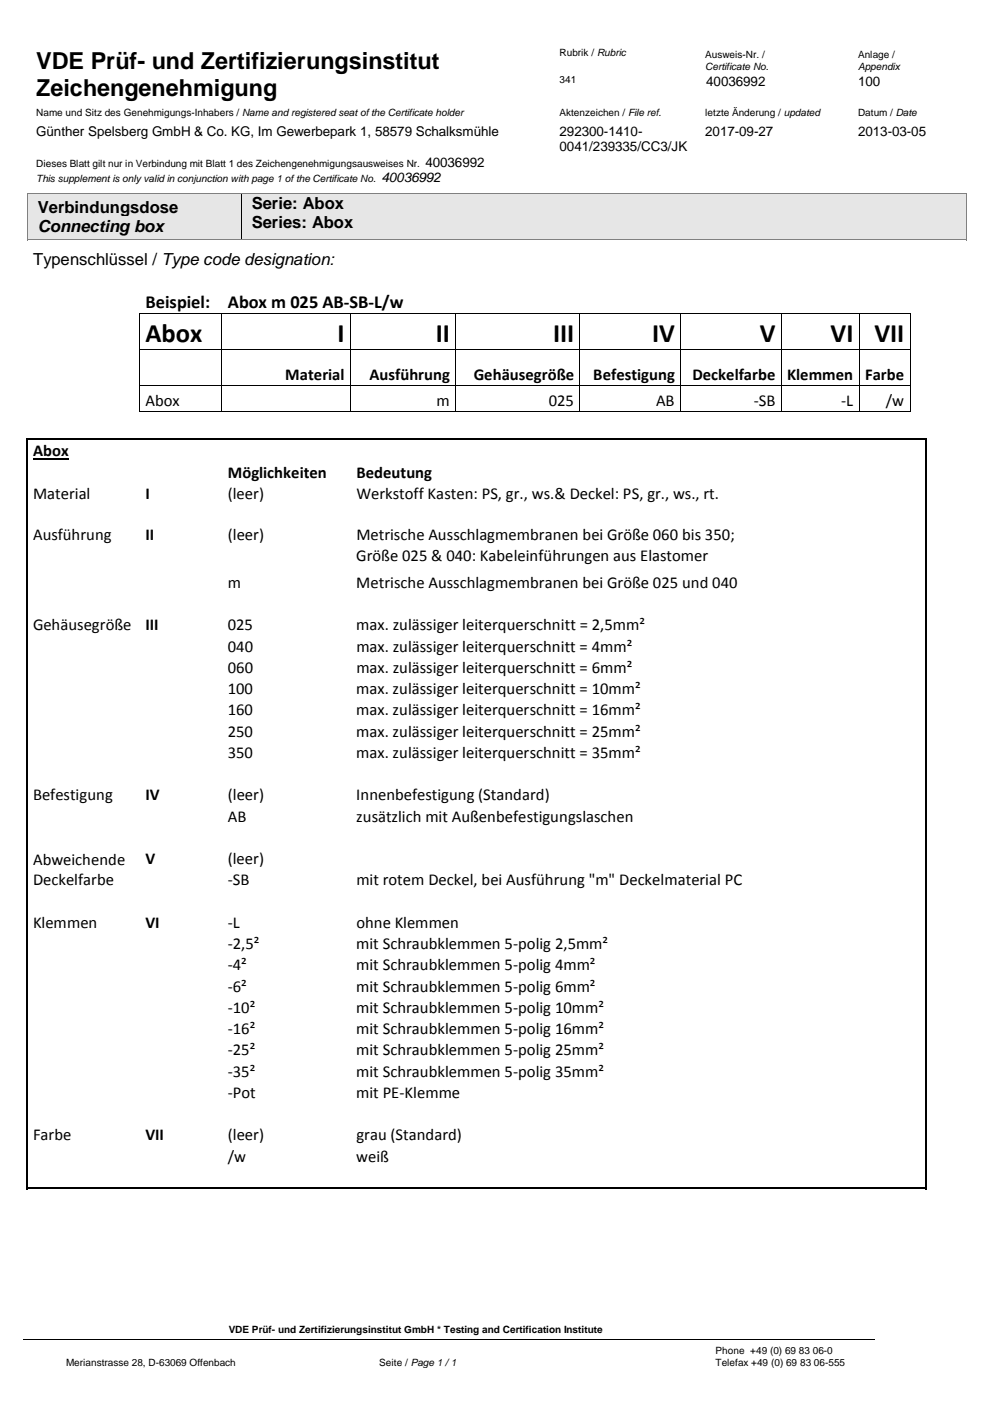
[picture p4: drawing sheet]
<svg xmlns="http://www.w3.org/2000/svg" width="210mm" height="297mm" viewBox="0 0 210 297" stroke-linecap="round" stroke-linejoin="round" font-family="sans-serif">
<defs><g id="words">
<g font-size="5.6">
<text x="30.8" y="72.3">Abox</text>
<text x="71.4" y="72.3">I</text>
<text x="92.2" y="72.3">II</text>
<text x="117" y="72.3">III</text>
<text x="138" y="72.3">IV</text>
<text x="160.8" y="72.3">V</text>
<text x="175.7" y="72.3">VI</text>
<text x="185" y="72.3">VII</text>
</g>
<g font-size="5">
<text x="7.7" y="14.6">VDE Prüf- und Zertifizierungsinstitut</text>
<text x="7.7" y="20.2">Zeichengenehmigung</text>
</g>
<g font-size="3.9">
<text x="30.8" y="65.2">Beispiel:</text>
<text x="48.2" y="65.2">Abox m 025 AB-SB-L/w</text>
</g>
<g font-size="3.5">
<text x="8" y="45">Verbindungsdose</text>
<text x="53.3" y="44.2">Serie: Abox</text>
<text x="8" y="49.1">Connecting box</text>
<text x="53.3" y="48.3">Series: Abox</text>
<text x="7" y="56.1">Typenschlüssel / Type code designation:</text>
<text x="60.4" y="80.5">Material</text>
<text x="78.2" y="80.5">Ausführung</text>
<text x="100.2" y="80.5">Gehäusegröße</text>
<text x="125.5" y="80.5">Befestigung</text>
<text x="146.5" y="80.5">Deckelfarbe</text>
<text x="166.6" y="80.5">Klemmen</text>
<text x="183" y="80.5">Farbe</text>
<text x="30.8" y="86">Abox</text>
<text x="92.4" y="86">m</text>
<text x="116.1" y="86">025</text>
<text x="138.8" y="86">AB</text>
<text x="159.5" y="86">-SB</text>
<text x="178" y="86">-L</text>
<text x="187.4" y="86">/w</text>
<text x="7" y="96.6">Abox</text>
<text x="48.2" y="101">Möglichkeiten</text>
<text x="75.4" y="101">Bedeutung</text>
<text x="7" y="105.5">Material</text>
<text x="30.8" y="105.5">I</text>
<text x="48.2" y="105.5">(leer)</text>
<text x="75.4" y="105.5">Werkstoff Kasten: PS, gr., ws.&amp; Deckel: PS, gr., ws., rt.</text>
<text x="7" y="114.3">Ausführung</text>
<text x="30.8" y="114.3">II</text>
<text x="48.2" y="114.3">(leer)</text>
<text x="75.4" y="118.7">Größe 025 &amp; 040: Kabeleinführungen aus Elastomer</text>
<text x="75.4" y="114.3">Metrische Ausschlagmembranen bei Größe 060 bis 350;</text>
<text x="48.2" y="124.3">m</text>
<text x="75.4" y="124.3">Metrische Ausschlagmembranen bei Größe 025 und 040</text>
<text x="7" y="133.3">Gehäusegröße</text>
<text x="30.8" y="133.3">III</text>
<text x="48.2" y="137.8">040</text>
<text x="48.2" y="133.3">025</text>
<text x="75.4" y="133.3">max. zulässiger leiterquerschnitt = 2,5mm²</text>
<text x="75.4" y="137.8">max. zulässiger leiterquerschnitt = 4mm²</text>
<text x="48.2" y="142.3">060</text>
<text x="75.4" y="142.3">max. zulässiger leiterquerschnitt = 6mm²</text>
<text x="48.2" y="146.8">100</text>
<text x="75.4" y="146.8">max. zulässiger leiterquerschnitt = 10mm²</text>
<text x="48.2" y="151.3">160</text>
<text x="48.2" y="155.8">250</text>
<text x="75.4" y="151.3">max. zulässiger leiterquerschnitt = 16mm²</text>
<text x="75.4" y="155.8">max. zulässiger leiterquerschnitt = 25mm²</text>
<text x="48.2" y="160.3">350</text>
<text x="75.4" y="160.3">max. zulässiger leiterquerschnitt = 35mm²</text>
<text x="7" y="169.3">Befestigung</text>
<text x="30.8" y="169.3">IV</text>
<text x="48.2" y="173.8">AB</text>
<text x="48.2" y="169.3">(leer)</text>
<text x="75.4" y="173.8">zusätzlich mit Außenbefestigungslaschen</text>
<text x="75.4" y="169.3">Innenbefestigung (Standard)</text>
<text x="7" y="183">Abweichende</text>
<text x="30.8" y="182.8">V</text>
<text x="48.2" y="182.8">(leer)</text>
<text x="7" y="187.3">Deckelfarbe</text>
<text x="48.2" y="187.3">-SB</text>
<text x="75.4" y="187.3">mit rotem Deckel, bei Ausführung &quot;m&quot; Deckelmaterial PC</text>
<text x="7" y="196.3">Klemmen</text>
<text x="30.8" y="196.3">VI</text>
<text x="48.2" y="196.3">-L</text>
<text x="75.4" y="196.3">ohne Klemmen</text>
<text x="48.2" y="200.8">-2,5²</text>
<text x="75.4" y="200.8">mit Schraubklemmen 5-polig 2,5mm²</text>
<text x="48.2" y="205.3">-4²</text>
<text x="48.2" y="209.8">-6²</text>
<text x="75.4" y="205.3">mit Schraubklemmen 5-polig 4mm²</text>
<text x="75.4" y="209.8">mit Schraubklemmen 5-polig 6mm²</text>
<text x="48.2" y="214.3">-10²</text>
<text x="75.4" y="214.3">mit Schraubklemmen 5-polig 10mm²</text>
<text x="48.2" y="218.8">-16²</text>
<text x="75.4" y="218.8">mit Schraubklemmen 5-polig 16mm²</text>
<text x="48.2" y="223.3">-25²</text>
<text x="48.2" y="227.8">-35²</text>
<text x="75.4" y="223.3">mit Schraubklemmen 5-polig 25mm²</text>
<text x="75.4" y="227.8">mit Schraubklemmen 5-polig 35mm²</text>
<text x="48.2" y="232.3">-Pot</text>
<text x="75.4" y="232.3">mit PE-Klemme</text>
<text x="7" y="241.3">Farbe</text>
<text x="30.8" y="241.3">VII</text>
<text x="48.2" y="245.8">/w</text>
<text x="48.2" y="241.3">(leer)</text>
<text x="75.4" y="245.8">weiß</text>
<text x="75.4" y="241.3">grau (Standard)</text>
</g>
<g font-size="2.8">
<text x="149.4" y="18.2">40036992</text>
<text x="181.6" y="18.2">100</text>
<text x="7.7" y="28.8">Günther Spelsberg GmbH &amp; Co. KG, Im Gewerbepark 1, 58579 Schalksmühle</text>
<text x="118.4" y="28.8">292300-1410-</text>
<text x="149.2" y="28.8">2017-09-27</text>
<text x="181.6" y="28.8">2013-03-05</text>
<text x="90" y="35.3">40036992</text>
<text x="118.4" y="32">0041/239335/CC3/JK</text>
<text x="80.7" y="38.5">40036992</text>
</g>
<g font-size="2.1">
<text x="118.4" y="11.9">Rubrik / Rubric</text>
<text x="118.4" y="17.6">341</text>
<text x="149.2" y="12.4">Ausweis-Nr. /</text>
<text x="149.2" y="14.8">Certificate No.</text>
<text x="181.6" y="12.4">Anlage /</text>
<text x="181.6" y="14.8">Appendix</text>
<text x="7.7" y="24.5">Name und Sitz des Genehmigungs-Inhabers / Name and registered seat of the Certificate holder</text>
<text x="118.4" y="24.5">Aktenzeichen / File ref.</text>
<text x="149.2" y="24.5">letzte Änderung / updated</text>
<text x="181.6" y="24.5">Datum / Date</text>
<text x="7.7" y="35.3">Dieses Blatt gilt nur in Verbindung mit Blatt 1 des Zeichengenehmigungsausweises Nr.</text>
<text x="7.7" y="38.5">This supplement is only valid in conjunction with page 1 of the Certificate No.</text>
<text x="48.4" y="282">VDE Prüf- und Zertifizierungsinstitut GmbH * Testing and Certification Institute</text>
<text x="151.4" y="286.6">Phone +49 (0) 69 83 06-0</text>
<text x="14" y="289">Merianstrasse 28, D-63069 Offenbach</text>
<text x="80.3" y="289">Seite / Page 1 / 1</text>
<text x="151.4" y="289">Telefax +49 (0) 69 83 06-555</text>
</g>
</g></defs>
<path d="M5 283.4h180.2" fill="none" stroke="#000" stroke-width=".21"/>
<g fill="#fff">
<path d="M5 283.5h.2v6.1h-.2z"/>
<path d="M5 289.5h7v.1h-7z"/>
<path d="M12 283.5h.1v6.1h-.1z"/>
<path d="M12.1 289.5h47v.1h-47z"/>
<path d="M59.1 283.5h.2v6.1h-.2z"/>
<path d="M59.3 289.5h58.2v.1h-58.2z"/>
<path d="M117.5 283.5h.1v6.1h-.1z"/>
<path d="M117.6 289.5h31.8v.1h-31.8z"/>
<path d="M149.4 283.5h.2v6.1h-.2z"/>
<path d="M149.6 289.5h35.4v.1h-35.4z"/>
<path d="M185 283.5h.2v6.1h-.2z"/>
<path d="M185 289.5h.2v.1h-.2z"/>
</g>
<g fill="#e6e6e6">
<path d="M5.8 41h45.1v9.7h-45.1z"/>
<path d="M7 41.8h42.8v4h-42.8z"/>
<path d="M7 45.8h42.8v4.1h-42.8z"/>
<path d="M51.1 41h153.4v9.7h-153.4z"/>
<path d="M52.2 41h151.1v4h-151.1z"/>
<path d="M52.2 45h151.1v4.1h-151.1z"/>
<path d="M52.2 49.1h151.1v1.6h-151.1z"/>
</g>
<path d="M5.7 40.8h.1v.2h-.1z" fill="#808080"/>
<path d="M5.7 40.9h198.7" fill="none" stroke="#808080" stroke-width=".21"/>
<path d="M204.4 40.8h.2v.2h-.2z" fill="#808080"/>
<path d="M5.7 50.8h45.2M5.8 41v9.8" fill="none" stroke="#808080" stroke-width=".21"/>
<path d="M51 41v9.7" fill="none" stroke="#000" stroke-width=".21"/>
<path d="M50.9 50.7h.2v.1h-.2z" fill="#808080"/>
<path d="M51.1 50.8h153.3M204.5 41v9.8" fill="none" stroke="#808080" stroke-width=".21"/>
<path d="M204.4 50.7h.2v.1h-.2z" fill="#808080"/>
<path d="M29.5 66.3h.1v.2h-.1zM192.5 66.3h.2v.2h-.2zM5.6 92.7h.3v.3h-.3zM29.5 86.9h.1v.2h-.1zM192.5 86.9h.2v.2h-.2zM195.7 92.7h.3v.3h-.3z" fill="#000"/>
<g fill="none" stroke="#000" stroke-width=".21">
<path d="M29.5 66.4h163.2M29.5 74h163.2M29.5 66.5v7.4M29.5 74v7.4M46.9 66.5v7.4M46.9 74v7.4M74.2 66.5v7.4M74.2 74v7.4M96.5 66.5v7.4M96.5 74v7.4M122.7 66.5v7.4M122.7 74v7.4"/>
<path d="M144.1 66.5v7.4M144.1 74v7.4M165.4 66.5v7.4M165.4 74v7.4M181.8 66.5v7.4M181.8 74v7.4M192.6 66.5v7.4M192.6 74v7.4M29.5 81.5h163.2M29.5 87h163.2M29.5 81.6v5.3M46.9 81.6v5.3"/>
<path d="M74.2 81.6v5.3M96.5 81.6v5.3M122.7 81.6v5.3M144.1 81.6v5.3M165.4 81.6v5.3M181.8 81.6v5.3M192.6 81.6v5.3"/>
</g>
<path d="M5.6 92.8h190.4M5.8 93v18M7 97h7.5M195.8 93v18" fill="none" stroke="#000" stroke-width=".34"/>
<path d="M99.8 115.3h50.1v4.3h-50.1z" fill="#fff"/>
<path d="M5.8 111v117.7M195.8 111v117.7" fill="none" stroke="#000" stroke-width=".34"/>
<g fill="#fff">
<path d="M47 228.7h27.2v4.6h-27.2z"/>
<path d="M48.2 228.9h24.7v4.4h-24.7z"/>
<path d="M74.2 228.7h48.6v4.6h-48.6z"/>
<path d="M75.4 228.9h46.1v4.4h-46.1z"/>
</g>
<path d="M5.8 228.7v22.9M195.8 228.7v22.9M5.6 251.4h190.1" fill="none" stroke="#000" stroke-width=".34"/>
<path d="M195.7 251.2h.3v.4h-.3z" fill="#000"/>
<use href="#words"/>
</svg>
